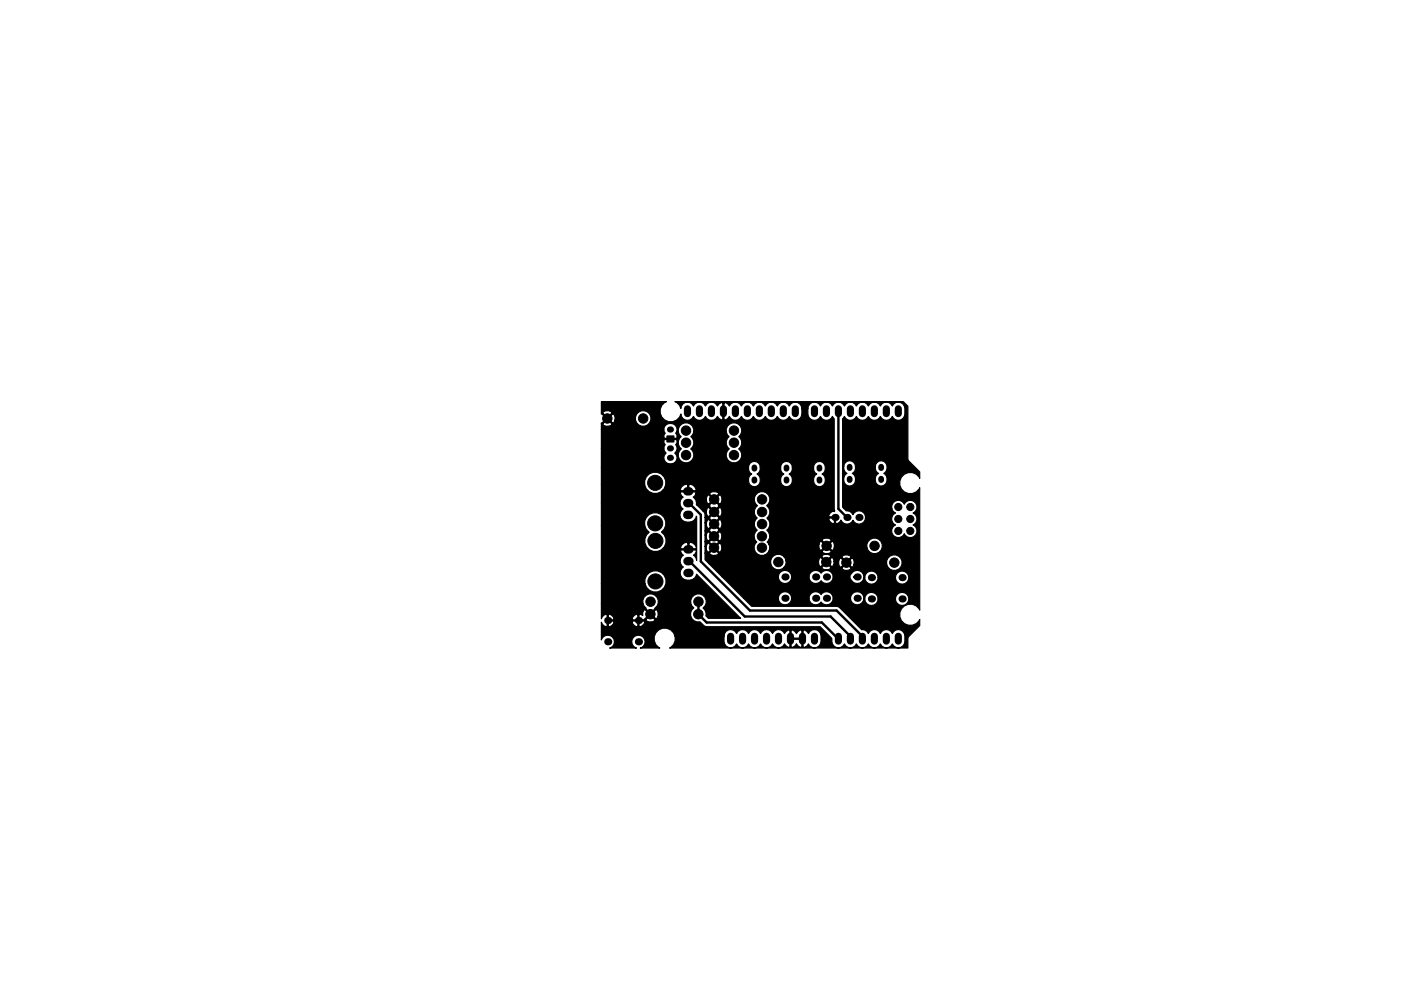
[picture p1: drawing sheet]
<svg xmlns="http://www.w3.org/2000/svg" width="297mm" height="210mm" viewBox="0 0 297 210" stroke-linecap="round" stroke-linejoin="round" font-family="sans-serif">
<g fill="#000">
<circle cx="177" cy="109.8" r=".76"/>
<circle cx="179.6" cy="109.8" r=".76"/>
<circle cx="182.1" cy="109.8" r=".76"/>
<circle cx="128.9" cy="136.2" r=".76"/>
<circle cx="128.9" cy="131.6" r=".76"/>
<circle cx="135.4" cy="136.2" r=".76"/>
<circle cx="135.4" cy="131.6" r=".76"/>
<circle cx="166.4" cy="122.4" r=".76"/>
<circle cx="166.4" cy="126.9" r=".76"/>
<circle cx="172.9" cy="122.4" r=".76"/>
<circle cx="172.9" cy="126.9" r=".76"/>
<circle cx="175.2" cy="122.4" r=".76"/>
<circle cx="175.2" cy="126.9" r=".76"/>
<circle cx="181.7" cy="122.4" r=".76"/>
<circle cx="181.7" cy="126.9" r=".76"/>
<circle cx="184.8" cy="122.5" r=".76"/>
<circle cx="184.8" cy="127.1" r=".76"/>
<circle cx="191.3" cy="122.5" r=".76"/>
<circle cx="191.3" cy="127.1" r=".76"/>
</g>
<g fill="#000" stroke="#000" stroke-width=".21">
<path d="M141.4 92.5h1.5v1.3h-1.5z"/>
<circle cx="128.8" cy="88.8" r="1"/>
<circle cx="136.4" cy="88.8" r="1"/>
<circle cx="145.5" cy="91.4" r="1"/>
<circle cx="145.5" cy="96.6" r="1"/>
<circle cx="145.5" cy="93.9" r="1"/>
<circle cx="155.6" cy="91.4" r="1"/>
<circle cx="155.6" cy="96.6" r="1"/>
<circle cx="155.6" cy="93.9" r="1"/>
<circle cx="138.9" cy="111" r="1.6"/>
<circle cx="138.9" cy="102.4" r="1.6"/>
<circle cx="139" cy="114.8" r="1.6"/>
<circle cx="151.4" cy="113.8" r="1"/>
<circle cx="151.4" cy="116.2" r="1"/>
<circle cx="151.4" cy="106" r="1"/>
<circle cx="151.4" cy="111.2" r="1"/>
<circle cx="151.4" cy="108.6" r="1"/>
<circle cx="161.5" cy="113.8" r="1"/>
<circle cx="161.5" cy="116.2" r="1"/>
<circle cx="161.6" cy="106" r="1"/>
<circle cx="161.6" cy="111.2" r="1"/>
<circle cx="161.6" cy="108.6" r="1"/>
<circle cx="165" cy="119.2" r="1"/>
<circle cx="175.2" cy="119.2" r="1"/>
<circle cx="175.3" cy="115.8" r="1"/>
<circle cx="179.5" cy="119.4" r="1"/>
<circle cx="185.4" cy="115.8" r="1"/>
<circle cx="189.6" cy="119.4" r="1"/>
<circle cx="190.5" cy="110.1" r=".76"/>
<circle cx="190.5" cy="112.6" r=".76"/>
<circle cx="190.5" cy="107.6" r=".76"/>
<circle cx="193" cy="110.1" r=".76"/>
<circle cx="193" cy="112.6" r=".76"/>
<circle cx="193" cy="107.6" r=".76"/>
<circle cx="137.9" cy="130.3" r="1"/>
<circle cx="137.9" cy="127.7" r="1"/>
<circle cx="139" cy="123.4" r="1.6"/>
<circle cx="148.1" cy="130.3" r="1"/>
<circle cx="148.1" cy="127.7" r="1"/>
</g>
<g fill="none" stroke="#000" stroke-width="1.5">
<path d="M145.8 86.7v1.1M148.3 86.7v1.1M150.8 86.7v1.1M153.4 86.7v1.1M155.9 86.7v1.1M158.5 86.7v1.1M161 86.7v1.1M163.5 86.7v1.1M166.1 86.7v1.1M168.6 86.7v1.1M172.7 86.7v1.1M175.2 86.7v1.1"/>
<path d="M177.8 86.7v1.1M180.3 86.7v1.1M182.8 86.7v1.1M185.4 86.7v1.1M187.9 86.7v1.1M190.5 86.7v1.1M154.9 135v1M157.4 135v1M160 135v1M162.5 135v1M165.1 135v1M167.6 135v1"/>
<path d="M170.1 135v1M172.7 135v1M177.8 135v1M180.3 135v1M182.8 135v1M185.4 135v1M187.9 135v1M190.5 135v1"/>
</g>
<path d="M145.7 106.7h.4M145.7 109.2h.4M145.7 104.2h.4M145.8 119.1h.4M145.8 116.6h.4M145.8 121.6h.4" fill="none" stroke="#000" stroke-width="1.8"/>
<path d="M159.9 99.2v.3M166.8 99.2v.3M173.7 99.2v.3M180.1 99v.3M186.8 99v.3M159.9 101.7v.3M166.8 101.7v.3M173.7 101.7v.3M180.1 101.6v.3M186.8 101.6v.3" fill="none" stroke="#000" stroke-width="1.2"/>
<path d="M142 97.1h.2M142 91.1h.2M142 95.1h.2" fill="none" stroke="#000" stroke-width="1.3"/>
<path d="M177.8 87.2v20.8l1.8 1.8M145.9 106.7h.2l2.5 2.5v9.9l10.4 10.4h18.4l5.4 5.5v.5M146 119.1h.2l11.7 11.7h18.2l4.2 4.2v.5M148.1 127.7v2.6l1.7 1.8h24.4l3.6 3.4M181.1 122.4l.1 .1" fill="none" stroke="#000" stroke-width=".51"/>
<path d="M127.5 85.2h13.8l-.4 .2a2.26 2.26 0 0 0 0 3.7 2.26 2.26 0 0 0 3.5-1.3 1.39 1.39 0 0 0 1.1 1.4 1.39 1.39 0 0 0 1.5-.8 1.39 1.39 0 0 0 1.3 .8 1.39 1.39 0 0 0 1.3-.8 1.39 1.39 0 0 0 1.2 .8 1.39 1.39 0 0 0 1.3-.9l.4 .5 .5 .3 .2-.1v-3.5h.3v3.5l.2 .1 .6-.3 .3-.5 .3 .5a1.39 1.39 0 0 0 2.3-.4 1.39 1.39 0 0 0 1.3 .8 1.39 1.39 0 0 0 1.2-.8 1.39 1.39 0 0 0 1.3 .8 1.39 1.39 0 0 0 1.3-.8 1.39 1.39 0 0 0 1.2 .8 1.39 1.39 0 0 0 1.3-.8 1.39 1.39 0 0 0 1.3 .8 1.39 1.39 0 0 0 1.2-.8 1.39 1.39 0 0 0 1.6 .8 1.39 1.39 0 0 0 1.1-1.4v-1.1h1.3a1.92 1.92 0 0 0 .8 2.4 1.38 1.38 0 0 0 1.8-.7 1.39 1.39 0 0 0 1.3 .8 1.39 1.39 0 0 0 1.3-.8l.4 .4v19.2l.1 .4-.1 .2-.2-.2a1.03 1.03 0 0 0-.9 1.3l1.4-.1v1.4l.2 .1 .4-.1 .5-.7a1.39 1.39 0 0 0 1.3 .9 1.39 1.39 0 0 0 1.2-.8 1.4 1.4 0 0 0 2.2 .5 1.4 1.4 0 0 0 0-2.2 1.4 1.4 0 0 0-2.2 .5 1.32 1.32 0 0 0-1.4-.8l-.5-.6h10.2l.2 .6 .6 .4-.2 .1a1.4 1.4 0 0 0 .2 2.5 1.4 1.4 0 0 0-.4 2.3 1.4 1.4 0 0 0 2.2-.5 1.4 1.4 0 0 0 2.3 .5 1.4 1.4 0 0 0-.4-2.3 1.38 1.38 0 0 0 .8-1.3 1.38 1.38 0 0 0-.8-1.3 1.4 1.4 0 0 0 .4-2.2 1.4 1.4 0 0 0-2.3 .4 1.41 1.41 0 0 0-1.7-.8 1.41 1.41 0 0 0-.9 1.6h-10.2l-.3-.2v-8.6h.3a1.33 1.33 0 0 0 .7 1.4 1.38 1.38 0 0 0-.6 2 1.38 1.38 0 0 0 2 .4 1.57 1.57 0 0 0-.3-2.4 1.33 1.33 0 0 0 .7-1.4h4.2l.1 .8 .6 .6-.4 .3a1.38 1.38 0 0 0-.1 1.9 1.38 1.38 0 0 0 1.9 .2 1.57 1.57 0 0 0-.3-2.4 1.38 1.38 0 0 0 .5-1.9 1.38 1.38 0 0 0-2-.4l-.3 .9h-4.2l-.1-.5a1.24 1.24 0 0 0-1.4-.7 1.24 1.24 0 0 0-1 1.2h-.3v-10.2l.4-.4a1.39 1.39 0 0 0 1.3 .8 1.39 1.39 0 0 0 1.3-.8 1.39 1.39 0 0 0 1.2 .8 1.39 1.39 0 0 0 1.3-.8 1.39 1.39 0 0 0 1.3 .8 1.39 1.39 0 0 0 1.2-.8 1.39 1.39 0 0 0 1.3 .8 1.39 1.39 0 0 0 1.3-.8 1.39 1.39 0 0 0 1.6 .8 1.39 1.39 0 0 0 1.1-1.4 1.92 1.92 0 0 0-.9-2.4 1.38 1.38 0 0 0-1.8 .7 1.39 1.39 0 0 0-1.3-.8 1.39 1.39 0 0 0-1.3 .8 1.39 1.39 0 0 0-1.2-.8 1.39 1.39 0 0 0-1.3 .8 1.39 1.39 0 0 0-1.3-.8 1.39 1.39 0 0 0-1.2 .8 1.39 1.39 0 0 0-1.3-.8 1.39 1.39 0 0 0-1.3 .8 1.39 1.39 0 0 0-1.2-.8 1.39 1.39 0 0 0-1.3 .8 1.39 1.39 0 0 0-1.3-.8 1.39 1.39 0 0 0-1.3 .8 1.39 1.39 0 0 0-1.5-.8 1.39 1.39 0 0 0-1.1 1.4h-1.3l-.1-.5a1.39 1.39 0 0 0-1.3-.9 1.39 1.39 0 0 0-1.3 .8 1.39 1.39 0 0 0-1.2-.8 1.39 1.39 0 0 0-1.3 .8 1.39 1.39 0 0 0-1.3-.8 1.39 1.39 0 0 0-1.2 .8 1.39 1.39 0 0 0-1.3-.8 1.39 1.39 0 0 0-1.3 .8 1.39 1.39 0 0 0-1.2-.8 1.39 1.39 0 0 0-1.3 .8 1.39 1.39 0 0 0-1.3-.8 1.39 1.39 0 0 0-1.3 .9l-.3-.5-.6-.3-.2 .1-.5-.1-.5 .3-.4 .5-.3-.5a1.39 1.39 0 0 0-2.2 .4 1.39 1.39 0 0 0-1.3-.8 1.39 1.39 0 0 0-1.3 .8 1.39 1.39 0 0 0-1.5-.8 1.39 1.39 0 0 0-1.1 1.4l-.3-.7-.6-.6-.4-.2h48.4l1 1v11.4l2.5 2.5v1.4a2.25 2.25 0 0 0-3.4-.8 2.25 2.25 0 0 0 0 3.5 2.25 2.25 0 0 0 3.4-.7v25.9l-.1-.2a2.26 2.26 0 0 0-3.5-.5 2.26 2.26 0 0 0 .2 3.5 2.26 2.26 0 0 0 3.4-.8v1.3l-2.5 2.6v2.2h-50.5a2.13 2.13 0 0 0 1.1-2.5h10.4v1.1a1.39 1.39 0 0 0 1.1 1.3 1.39 1.39 0 0 0 1.6-.8 1.39 1.39 0 0 0 1.2 .9 1.39 1.39 0 0 0 1.3-.9 1.39 1.39 0 0 0 1.3 .9 1.39 1.39 0 0 0 1.2-.9 1.39 1.39 0 0 0 1.3 .9 1.39 1.39 0 0 0 1.3-.9 1.39 1.39 0 0 0 1.3 .9 1.39 1.39 0 0 0 1.2-.9l.4 .5 .6 .3 .2-.2v-1.6h.2v1.6l.2 .2 .6-.3 .4-.5 .3 .5 .6 .3 .2-.2v-1.6h-2.5v-1.8h.2v1.6h2.3v-1.6h.3v3.4l.2 .2 .5-.3 .4-.5a1.39 1.39 0 0 0 1.6 .8 1.39 1.39 0 0 0 1.1-1.3 1.92 1.92 0 0 0-.9-2.4 1.39 1.39 0 0 0-1.8 .7l-.4-.5-.5-.3-.2 .2-.6-.1-.5 .2-.3 .5-.4-.5-.5-.2-.5 .1-.2-.2-.6 .3-.4 .5a1.39 1.39 0 0 0-1.2-.8 1.39 1.39 0 0 0-1.3 .8 1.39 1.39 0 0 0-1.3-.8 1.39 1.39 0 0 0-1.3 .8 1.39 1.39 0 0 0-1.2-.8 1.39 1.39 0 0 0-1.3 .8 1.39 1.39 0 0 0-1.3-.8 1.39 1.39 0 0 0-1.2 .8 1.39 1.39 0 0 0-1.6-.8 1.39 1.39 0 0 0-1.1 1.4h-10.4l-.3-.7a2.25 2.25 0 0 0-3.5-.3 2.25 2.25 0 0 0 .6 3.5h-4.1h.1a1.4 1.4 0 0 0 .6-2.2 1.4 1.4 0 0 0-2.3 .1 1.4 1.4 0 0 0 .8 2.1h-5.7h.1a1.41 1.41 0 0 0 .4-2.4 1.41 1.41 0 0 0-2.3 .7v-3.8l.5 .8 .5 .2 .2-.1v-1.1h.3v1.1a1.03 1.03 0 0 0 1.2-.9h3.8l.5 .8 .5 .2 .2-.1v-1.1h.3v1.1a1.03 1.03 0 0 0 1.2-.9l-.1-.2h-2.5l-.1 .2h-3.8l-.1-.2h-1.4v-1.4h.3v1.1h1.1l.1-.2h3.8l.1 .2h1.1v-1.1h.3v1.1h1.4a1.16 1.16 0 0 0 2 0l-1-1-1 1h-.3l1.1-1.2h.4l.9 1 .3-.1a1.26 1.26 0 0 0-.3-1.9l-.9 1h-.4l-1-1-.2 .1-.2 .6v.6l-.6-.3-.5 .1a1.03 1.03 0 0 0-1.2 .9h-3.8l-.5-.8-.5-.2-.5 .1a1.03 1.03 0 0 0-1.2 .9v-3.3h8.8l.2 .6 .5 .4-.1 .2 1 .9 .9-1a1.67 1.67 0 0 0-.2-3 1.67 1.67 0 0 0-2.3 1.9h-8.8v-4.2h9.2l.4 .8a2.28 2.28 0 0 0 3.8 0 2.28 2.28 0 0 0-1.5-3.5 2.28 2.28 0 0 0-2.7 2.7h-9.2v-12.3h9.2l.3 .8 .6 .6-.5 .6a2.26 2.26 0 0 0 .5 3.1 2.26 2.26 0 0 0 3.1-.4h3.6l.1 .2h1.4v-1.2h.3v1.2h1.4l.2-.2a1.34 1.34 0 0 0-1.9-1 1.21 1.21 0 0 0-1.5 1h-3.6l.2-.2a2.27 2.27 0 0 0-.7-3.1 2.27 2.27 0 0 0-.5-4 2.27 2.27 0 0 0-3 2.6h-9.2v-4.8h16.6l.2 .6 .5 .7a1.56 1.56 0 0 0-.5 1.9 1.56 1.56 0 0 0 1.8 .9 1.47 1.47 0 0 0 1.5-1.3l.1 9.4-.1-.4-.6-.7 .6-.8-.1-.3h-3.1l-.1 .3 .6 .8a1.47 1.47 0 0 0 0 2.5 1.56 1.56 0 0 0-.5 2 1.56 1.56 0 0 0 1.8 .8 1.47 1.47 0 0 0 1.5-1.3l9.3 9.4h-6.8l-.5-.5v-.7l-.3-.6-.3-.4 .4-.4a1.66 1.66 0 0 0-.4-2.3 1.66 1.66 0 0 0-2.3 .4 1.66 1.66 0 0 0 .3 2.3 1.66 1.66 0 0 0-.6 2 1.66 1.66 0 0 0 1.9 .9l.8 .8 .6 .3h24.1l2.5 2.5v.6a1.39 1.39 0 0 0 1.1 1.3 1.39 1.39 0 0 0 1.5-.8 1.39 1.39 0 0 0 1.3 .9 1.39 1.39 0 0 0 1.3-.9 1.39 1.39 0 0 0 1.2 .9 1.39 1.39 0 0 0 1.3-.9 1.39 1.39 0 0 0 1.3 .9 1.39 1.39 0 0 0 1.2-.9 1.39 1.39 0 0 0 1.3 .9 1.39 1.39 0 0 0 1.3-.9 1.39 1.39 0 0 0 1.6 .8 1.39 1.39 0 0 0 1.1-1.3 1.92 1.92 0 0 0-.9-2.4 1.38 1.38 0 0 0-1.8 .7 1.39 1.39 0 0 0-1.3-.8 1.39 1.39 0 0 0-1.3 .8 1.39 1.39 0 0 0-1.2-.8 1.39 1.39 0 0 0-1.3 .8 1.32 1.32 0 0 0-1.4-.8l-5-4.9-18.3-.1-1.7-1.7h7.3l.1 .6a1.43 1.43 0 0 0 1.6 .8 1.43 1.43 0 0 0 1.2-1.4h3.6l.1 .6a1.42 1.42 0 0 0 2.5 .2 1.41 1.41 0 0 0 1.6 .6 1.41 1.41 0 0 0 1-1.4h3.6l.1 .6a1.42 1.42 0 0 0 1.5 .8 1.42 1.42 0 0 0 1.2-1.2h.2l.1 .5a1.43 1.43 0 0 0 1.6 .8 1.43 1.43 0 0 0 1.2-1.3h3.6l.1 .5a1.42 1.42 0 0 0 2.4 .5 1.42 1.42 0 0 0-.5-2.4 1.42 1.42 0 0 0-2 1.4h-3.6l-.1-.6a1.43 1.43 0 0 0-1.6-.8 1.43 1.43 0 0 0-1.2 1.4h-.2l.1-.2a1.42 1.42 0 0 0-1.5-1.4 1.42 1.42 0 0 0-1.4 1.4h-3.6l-.1-.5a1.42 1.42 0 0 0-2.5-.3 1.41 1.41 0 0 0-1.6-.5 1.41 1.41 0 0 0-1 1.3h-3.6l-.1-.5a1.43 1.43 0 0 0-1.6-.8 1.43 1.43 0 0 0-1.2 1.3h-7.3l-4.6-4.5h11.9l.1 .5a1.43 1.43 0 0 0 1.6 .9 1.43 1.43 0 0 0 1.2-1.4h3.6l.1 .5a1.42 1.42 0 0 0 2.5 .3 1.41 1.41 0 0 0 1.6 .5 1.41 1.41 0 0 0 1-1.3h3.5v.3a1.49 1.49 0 0 0 1.6 1.1 1.49 1.49 0 0 0 1.3-1.3h.2l.1 .6a1.43 1.43 0 0 0 1.6 .8 1.43 1.43 0 0 0 1.2-1.4h3.6l.1 .6a1.42 1.42 0 0 0 2.4 .5 1.42 1.42 0 0 0-.5-2.4 1.42 1.42 0 0 0-2 1.3h-3.6l-.1-.5a1.43 1.43 0 0 0-1.6-.8 1.43 1.43 0 0 0-1.2 1.3h-.2l.1-.1a1.5 1.5 0 0 0-1.5-1.4 1.5 1.5 0 0 0-1.5 1.4h-3.5l-.1-.5a1.42 1.42 0 0 0-2.5-.3 1.41 1.41 0 0 0-1.6-.5 1.41 1.41 0 0 0-1 1.3h-3.6l-.1-.5a1.43 1.43 0 0 0-1.6-.9 1.43 1.43 0 0 0-1.2 1.4h-11.9l-2.8-2.8h13.1l.2 .6a1.63 1.63 0 0 0 2.6 .2h8l.1 .3a1.36 1.36 0 0 0 1.8-.2h2.4l.1 .3a1.26 1.26 0 0 0 1.8-.3l-.9-.9-1 .9h-2.4l.1-.1-1-1-1 1h-8l.5-.8v-.6h6.8l.1 .6 .2 .5 .2 .1 1-1h.4l.9 1 .3-.1 .2-1h1v.7l.2 .4 .3 .1 1-.9h.3l1 .9 .3-.1 .2-.5h6.9a1.67 1.67 0 0 0 2.5 1.1 1.67 1.67 0 0 0 0-2.8 1.67 1.67 0 0 0-2.5 1v.7h-6.9a1.11 1.11 0 0 0-.5-1.3l-1 1h-.3l-1-1-.3 .1-.2 .6h-1l-.2-.7-.3-.1-.9 .9h-.4l-1-.9-.2 .1-.3 .6h-6.8l-.5-.9h8l1 1 .8-.9h2.5l1 1 .9-1a1.16 1.16 0 0 0-1.9 0h-2.5l.2-.1a1.16 1.16 0 0 0-2 0h-8l-.2-.2a1.67 1.67 0 0 0-1.9 0 1.67 1.67 0 0 0-.7 1.7h-13.1l-.8-.8v-1.4h.9a1.16 1.16 0 0 0 2 0l-1-1-1 1h-.9v-1.5h.2l.1 .7 .2 .5 .2 .1 1-1h.4l.9 1 .3-.1a1.26 1.26 0 0 0-.3-1.9l-.9 1h-.4l-1-1-.2 .1-.3 .6h-.2v-1h.9l1 1.1 1-1-1-1-1 .9h-.9v-1.4h.2l.1 .7 .2 .5 .2 .1 1-1h.4l.9 1 .3-.1 .2-.6h6.9l.5 .9a1.64 1.64 0 0 0 .1 2.5 1.64 1.64 0 0 0 2.5-.5h11.3l.1 .2a1.26 1.26 0 0 0 1.8-.2l-.9-1-1 1h-11.3l.2-.5-.2-.9h10.6v.6l.2 .5 .3 .1 1-1h.3l1 1 .3-.1 .2-.6h6.9a1.67 1.67 0 0 0 2.5 1.1 1.67 1.67 0 0 0 0-2.8 1.67 1.67 0 0 0-2.5 1.1v.6h-6.9a1.11 1.11 0 0 0-.5-1.3l-1 1h-.3l-1-1-.3 .1-.2 .7h-10.6l-.4-.6 .3-.3h11.4l1 .9 .9-.9-.1-.3a1.26 1.26 0 0 0-1.8 .3h-11.4l.3-.6v-.6l-.3-.6-.3-.4 .4-.4a1.59 1.59 0 0 0-.2-2h12.9l.2 .5 .4 .4 .4 .1 .2-.1v-1.1h-1.1l-.1 .2h-12.9l-.2-.2a1.62 1.62 0 0 0-.1-2.6 1.66 1.66 0 0 0 .3-2.5 1.66 1.66 0 0 0-2.5 0 1.66 1.66 0 0 0 .3 2.5 1.62 1.62 0 0 0-.1 2.6 1.61 1.61 0 0 0 0 2.6l-.3 .4-.3 .6v.6h-6.9a1.11 1.11 0 0 0-.5-1.3l-.9 1h-.4l-1-1-.2 .1-.3 .6h-.2v-.9h.9l1 1 1-1v-.3l-1-.9-1 .9v.3h-.9v-1.7h.3v.7l.2 .5 .3 .1 .9-1h.4l1 1 .2-.1a1.26 1.26 0 0 0-.2-1.9l-1 1h-.4l-.9-1-.3 .1-.2 .6h-.3v-1.1h.9v.2l1 1 1-1v-.2l-1-1-1 1h-.9l-.1-.9-.4-.5h.8v.6l.2 .5 .3 .1 .9-1h.4l1 1 .2-.1a1.26 1.26 0 0 0-.2-1.8l-1 .9h-.4l-.9-.9-.3 .1-.2 .6h-.8l-1.3-1.3h2.7v.4l1 .9 1-.9v-.4l-1-1-1 1h-2.7l-.1-.9-.3-.5h2.5v.6l.2 .5 .3 .1 .9-.9h.4l1 .9a1.16 1.16 0 0 0 0-1.9l-1 1h-.4l-.9-1-.3 .1-.2 .6h-2.5l-.3-.2 .5-.7h2.9l1 1 1-1-.1-.3a1.26 1.26 0 0 0-1.9 .3h-2.9v-.4h-3.2l-.1 .3 .6 .8-.5 .7-.2 .5h-16.6v-3.8h9.2l.3 .8a2.24 2.24 0 0 0 3.6 .2h3.6l.1 .2h1.5v-1.2h.2v1.2h1.5l.1-.2a1.34 1.34 0 0 0-1.8-1 1.21 1.21 0 0 0-1.6 1h-3.6l.2-.2a2.28 2.28 0 0 0-1.4-3.5 2.28 2.28 0 0 0-2.7 2.7h-9.2v-3.8h31.2l.1 .9 .6 .6-.3 .2a1.38 1.38 0 0 0-.2 1.9 1.38 1.38 0 0 0 1.9 .2 1.57 1.57 0 0 0-.3-2.3 1.33 1.33 0 0 0 .7-1.5h4.3l.1 .9 .6 .6-.3 .2a1.38 1.38 0 0 0-.2 1.9 1.38 1.38 0 0 0 1.9 .2 1.57 1.57 0 0 0-.3-2.3 1.33 1.33 0 0 0 .7-1.5h4.5l.1 .9 .6 .6-.3 .2a1.38 1.38 0 0 0-.2 1.9 1.38 1.38 0 0 0 1.9 .2 1.57 1.57 0 0 0-.3-2.3 1.38 1.38 0 0 0 .6-2 1.38 1.38 0 0 0-2-.3l-.4 .8h-4.5l-.1-.4a1.24 1.24 0 0 0-1.4-.8 1.24 1.24 0 0 0-1 1.2h-4.3l-.1-.4a1.24 1.24 0 0 0-1.4-.8 1.24 1.24 0 0 0-1 1.2h-31.2v-4h13.2l.1 .5 .4 .5a1.32 1.32 0 0 0 0 1.9 1.32 1.32 0 0 0 1.9 0 1.32 1.32 0 0 0-.1-1.9 1.22 1.22 0 0 0 .3-1.8l.2-.4v-.5l-.1-.1h-2.5l-.1 .1v.5l.2 .4-.3 .8h-13.2v-4h13.2l.3 .8-.2 .5v.4l.1 .2h2.5l.1-.2v-.4l-.2-.5 .1-.2h.4l.3 .6 .3 .3-.3 .4a1.64 1.64 0 0 0 .4 2.2 1.66 1.66 0 0 0-.3 2.5 1.66 1.66 0 0 0 2.5 0 1.66 1.66 0 0 0-.2-2.5 1.62 1.62 0 0 0 0-2.6l.3-.3 .3-.6h6.9l.2 .6 .4 .3a1.61 1.61 0 0 0 0 2.6 1.66 1.66 0 0 0-.2 2.5 1.66 1.66 0 0 0 2.4 0 1.66 1.66 0 0 0-.2-2.5 1.62 1.62 0 0 0 0-2.6 1.66 1.66 0 0 0-.4-2.8 1.66 1.66 0 0 0-2.2 1.9h-6.9v-.7a1.67 1.67 0 0 0-2-1.3 1.67 1.67 0 0 0-1.3 2l-.3-.1a1.39 1.39 0 0 0-1.1-1.7 1.39 1.39 0 0 0-1.7 1.2h-13.2v-1.2h.3l.1 .3a1.26 1.26 0 0 0 1.8-.3l-.9-.9-1 .9h-.3v-.2l1.1-.9h.3l1 1 .3-.1 .2-.6h4.3l.3 .6a1.67 1.67 0 0 0 2.7 0 1.67 1.67 0 0 0-1-2.5 1.67 1.67 0 0 0-2 1.9h-4.3v-.7l-.2-.5-.3-.1-1 1h-.3l-1.1-.9v-.3h.3l1 1 .9-1-.1-.2a1.26 1.26 0 0 0-1.8 .2h-.3z" fill="#000" stroke="#000" stroke-width=".25"/>
</svg>
